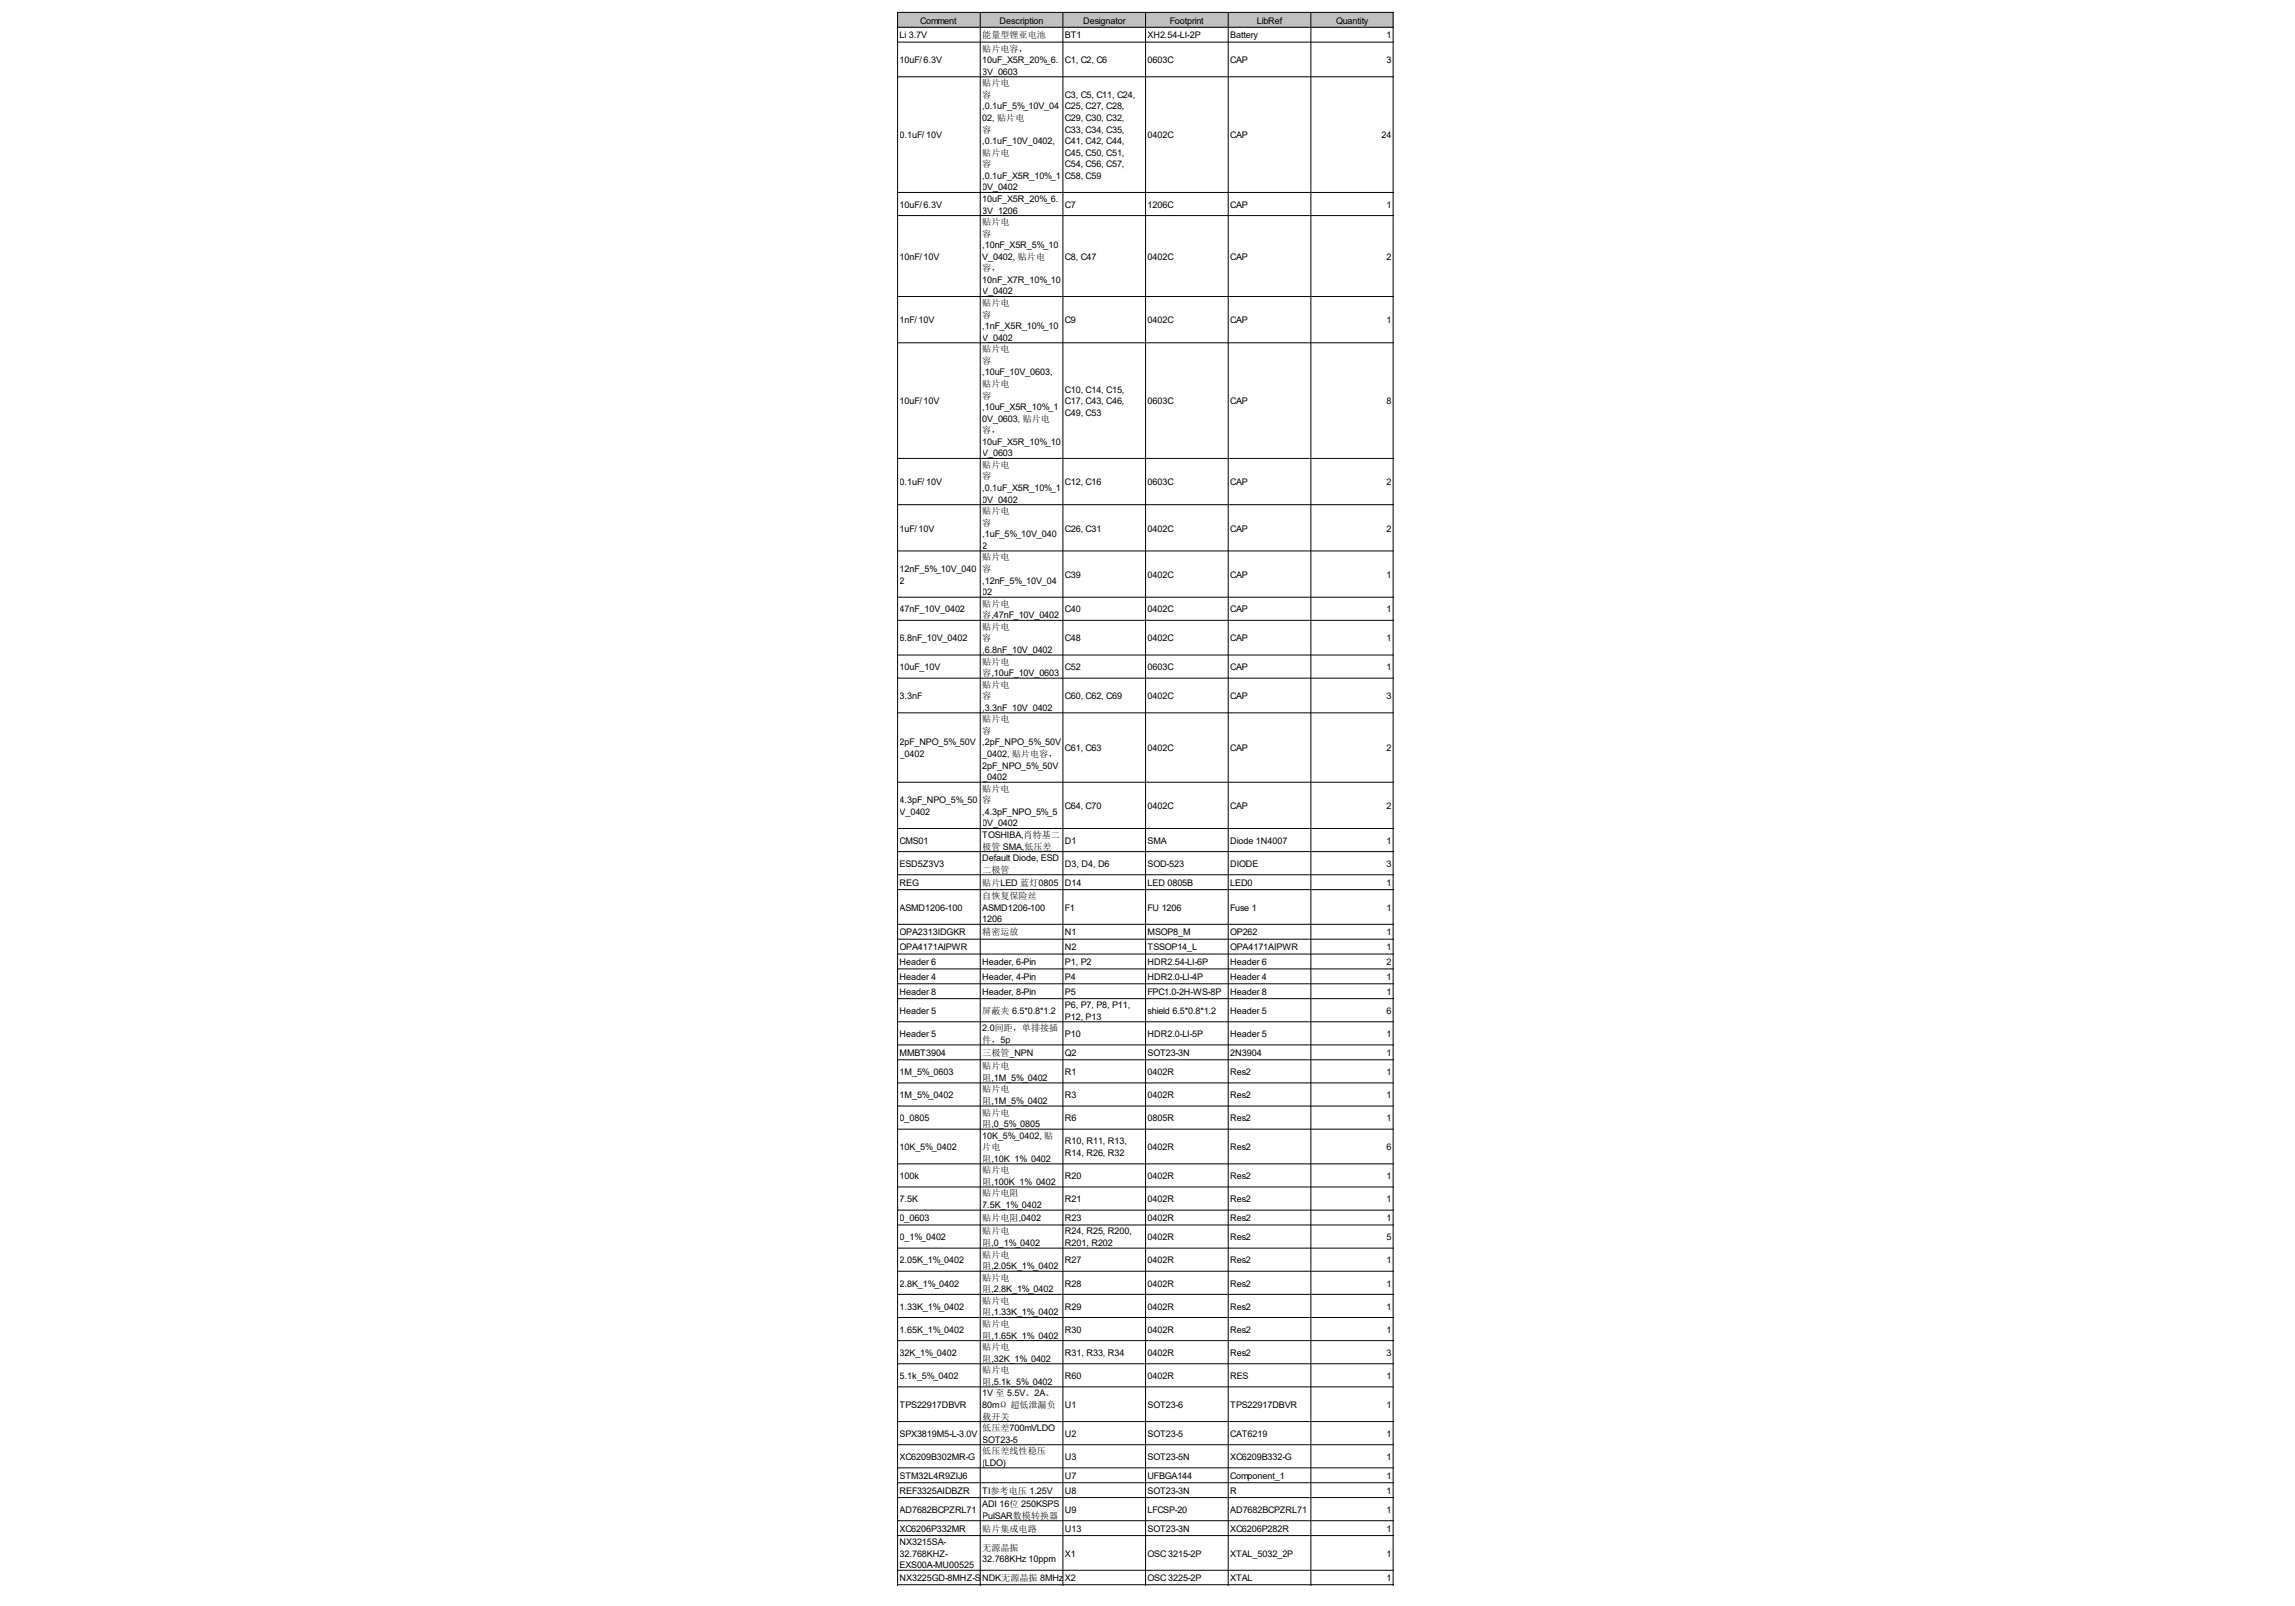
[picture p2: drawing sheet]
<svg xmlns="http://www.w3.org/2000/svg" width="289mm" height="202mm" viewBox="0 0 289 202" stroke-linecap="round" stroke-linejoin="round" font-family="sans-serif">
<defs><g id="words">
<g font-size="1.1">
<text x="113.3" y="4.8">Li 3.7V</text>
<text x="115.9" y="3">Comment</text>
<text x="123.7" y="4.8">能量型锂亚电池</text>
<text x="125.9" y="3">Description</text>
<text x="134.1" y="4.8">BT1</text>
<text x="136.4" y="3">Designator</text>
<text x="144.5" y="4.8">XH2.54-LI-2P</text>
<text x="147.3" y="3">Footprint</text>
<text x="154.9" y="4.8">Battery</text>
<text x="158.2" y="3">LibRef</text>
<text x="168.2" y="3">Quantity</text>
<text x="174.6" y="4.8">1</text>
<text x="113.3" y="8">10uF/ 6.3V</text>
<text x="123.7" y="8">10uF_X5R_20%_6.</text>
<text x="123.7" y="9.4">3V_0603</text>
<text x="123.7" y="6.5">贴片电容，</text>
<text x="123.7" y="10.9">贴片电</text>
<text x="134.1" y="8">C1, C2, C6</text>
<text x="144.5" y="8">0603C</text>
<text x="154.9" y="8">CAP</text>
<text x="174.6" y="8">3</text>
<text x="113.3" y="17.4">0.1uF/ 10V</text>
<text x="123.7" y="13.8">,0.1uF_5%_10V_04</text>
<text x="123.7" y="15.2">02, 贴片电</text>
<text x="123.7" y="12.3">容</text>
<text x="123.7" y="16.7">容</text>
<text x="134.1" y="12.3">C3, C5, C11, C24,</text>
<text x="134.1" y="13.8">C25, C27, C28,</text>
<text x="134.1" y="15.2">C29, C30, C32,</text>
<text x="134.1" y="16.7">C33, C34, C35,</text>
<text x="144.5" y="17.4">0402C</text>
<text x="154.9" y="17.4">CAP</text>
<text x="173.9" y="17.4">24</text>
<text x="123.7" y="18.1">,0.1uF_10V_0402,</text>
<text x="123.7" y="22.5">,0.1uF_X5R_10%_1</text>
<text x="123.7" y="24">0V_0402</text>
<text x="123.7" y="19.6">贴片电</text>
<text x="123.7" y="21.1">容</text>
<text x="134.1" y="18.1">C41, C42, C44,</text>
<text x="134.1" y="19.6">C45, C50, C51,</text>
<text x="134.1" y="21.1">C54, C56, C57,</text>
<text x="134.1" y="22.5">C58, C59</text>
<text x="113.3" y="26.1">10uF/ 6.3V</text>
<text x="123.7" y="25.4">10uF_X5R_20%_6.</text>
<text x="123.7" y="26.9">3V_1206</text>
<text x="123.7" y="28.3">贴片电</text>
<text x="123.7" y="29.8">容</text>
<text x="134.1" y="26.1">C7</text>
<text x="144.5" y="26.1">1206C</text>
<text x="154.9" y="26.1">CAP</text>
<text x="174.6" y="26.1">1</text>
<text x="113.3" y="32.7">10nF/ 10V</text>
<text x="123.7" y="31.2">,10nF_X5R_5%_10</text>
<text x="123.7" y="32.7">V_0402, 贴片电</text>
<text x="123.7" y="35.6">10nF_X7R_10%_10</text>
<text x="123.7" y="34.2">容，</text>
<text x="134.1" y="32.7">C8, C47</text>
<text x="144.5" y="32.7">0402C</text>
<text x="154.9" y="32.7">CAP</text>
<text x="174.6" y="32.7">2</text>
<text x="113.3" y="40.7">1nF/ 10V</text>
<text x="123.7" y="37.1">V_0402</text>
<text x="123.7" y="41.4">,1nF_X5R_10%_10</text>
<text x="123.7" y="38.5">贴片电</text>
<text x="123.7" y="40">容</text>
<text x="134.1" y="40.7">C9</text>
<text x="144.5" y="40.7">0402C</text>
<text x="154.9" y="40.7">CAP</text>
<text x="174.6" y="40.7">1</text>
<text x="123.7" y="42.9">V_0402</text>
<text x="123.7" y="47.3">,10uF_10V_0603,</text>
<text x="123.7" y="44.3">贴片电</text>
<text x="123.7" y="45.8">容</text>
<text x="113.3" y="50.9">10uF/ 10V</text>
<text x="123.7" y="51.6">,10uF_X5R_10%_1</text>
<text x="123.7" y="53.1">0V_0603, 贴片电</text>
<text x="123.7" y="48.7">贴片电</text>
<text x="123.7" y="50.2">容</text>
<text x="134.1" y="49.4">C10, C14, C15,</text>
<text x="134.1" y="50.9">C17, C43, C46,</text>
<text x="134.1" y="52.3">C49, C53</text>
<text x="144.5" y="50.9">0603C</text>
<text x="154.9" y="50.9">CAP</text>
<text x="174.6" y="50.9">8</text>
<text x="123.7" y="56">10uF_X5R_10%_10</text>
<text x="123.7" y="57.4">V_0603</text>
<text x="123.7" y="54.5">容，</text>
<text x="123.7" y="58.9">贴片电</text>
<text x="113.3" y="61.1">0.1uF/ 10V</text>
<text x="123.7" y="61.8">,0.1uF_X5R_10%_1</text>
<text x="123.7" y="63.3">0V_0402</text>
<text x="123.7" y="60.4">容</text>
<text x="123.7" y="64.7">贴片电</text>
<text x="134.1" y="61.1">C12, C16</text>
<text x="144.5" y="61.1">0603C</text>
<text x="154.9" y="61.1">CAP</text>
<text x="174.6" y="61.1">2</text>
<text x="113.3" y="66.9">1uF/ 10V</text>
<text x="113.3" y="72">12nF_5%_10V_040</text>
<text x="123.7" y="67.6">,1uF_5%_10V_040</text>
<text x="123.7" y="69.1">2</text>
<text x="123.7" y="66.2">容</text>
<text x="123.7" y="70.5">贴片电</text>
<text x="123.7" y="72">容</text>
<text x="134.1" y="66.9">C26, C31</text>
<text x="144.5" y="66.9">0402C</text>
<text x="154.9" y="66.9">CAP</text>
<text x="174.6" y="66.9">2</text>
<text x="113.3" y="73.5">2</text>
<text x="113.3" y="77.1">47nF_10V_0402</text>
<text x="123.7" y="73.5">,12nF_5%_10V_04</text>
<text x="123.7" y="74.9">02</text>
<text x="123.7" y="76.4">贴片电</text>
<text x="123.7" y="77.8">容,47nF_10V_0402</text>
<text x="134.1" y="72.7">C39</text>
<text x="134.1" y="77.1">C40</text>
<text x="144.5" y="72.7">0402C</text>
<text x="144.5" y="77.1">0402C</text>
<text x="154.9" y="72.7">CAP</text>
<text x="154.9" y="77.1">CAP</text>
<text x="174.6" y="72.7">1</text>
<text x="174.6" y="77.1">1</text>
<text x="113.3" y="80.7">6.8nF_10V_0402</text>
<text x="123.7" y="82.2">,6.8nF_10V_0402</text>
<text x="123.7" y="79.3">贴片电</text>
<text x="123.7" y="80.7">容</text>
<text x="123.7" y="83.6">贴片电</text>
<text x="134.1" y="80.7">C48</text>
<text x="144.5" y="80.7">0402C</text>
<text x="154.9" y="80.7">CAP</text>
<text x="174.6" y="80.7">1</text>
<text x="113.3" y="84.4">10uF_10V</text>
<text x="113.3" y="88">3.3nF</text>
<text x="123.7" y="89.5">,3.3nF_10V_0402</text>
<text x="123.7" y="85.1">容,10uF_10V_0603</text>
<text x="123.7" y="86.6">贴片电</text>
<text x="123.7" y="88">容</text>
<text x="134.1" y="84.4">C52</text>
<text x="134.1" y="88">C60, C62, C69</text>
<text x="144.5" y="84.4">0603C</text>
<text x="144.5" y="88">0402C</text>
<text x="154.9" y="84.4">CAP</text>
<text x="154.9" y="88">CAP</text>
<text x="174.6" y="84.4">1</text>
<text x="174.6" y="88">3</text>
<text x="113.3" y="93.8">2pF_NPO_5%_50V</text>
<text x="113.3" y="95.3">_0402</text>
<text x="123.7" y="93.8">,2pF_NPO_5%_50V</text>
<text x="123.7" y="95.3">_0402, 贴片电容，</text>
<text x="123.7" y="90.9">贴片电</text>
<text x="123.7" y="92.4">容</text>
<text x="134.1" y="94.6">C61, C63</text>
<text x="144.5" y="94.6">0402C</text>
<text x="154.9" y="94.6">CAP</text>
<text x="174.6" y="94.6">2</text>
<text x="113.3" y="101.1">4.3pF_NPO_5%_50</text>
<text x="123.7" y="96.7">2pF_NPO_5%_50V</text>
<text x="123.7" y="98.2">_0402</text>
<text x="123.7" y="99.7">贴片电</text>
<text x="123.7" y="101.1">容</text>
<text x="134.1" y="101.8">C64, C70</text>
<text x="144.5" y="101.8">0402C</text>
<text x="154.9" y="101.8">CAP</text>
<text x="174.6" y="101.8">2</text>
<text x="113.3" y="102.6">V_0402</text>
<text x="113.3" y="106.2">CMS01</text>
<text x="123.7" y="102.6">,4.3pF_NPO_5%_5</text>
<text x="123.7" y="104">0V_0402</text>
<text x="123.7" y="105.5">TOSHIBA,肖特基二</text>
<text x="123.7" y="106.9">极管 SMA,低压差</text>
<text x="134.1" y="106.2">D1</text>
<text x="144.5" y="106.2">SMA</text>
<text x="154.9" y="106.2">Diode 1N4007</text>
<text x="174.6" y="106.2">1</text>
<text x="113.3" y="109.1">ESD5Z3V3</text>
<text x="113.3" y="111.5">REG</text>
<text x="123.7" y="108.4">Default Diode, ESD</text>
<text x="123.7" y="109.8">二极管</text>
<text x="123.7" y="111.5">贴片LED 蓝灯0805</text>
<text x="123.7" y="113.2">自恢复保险丝</text>
<text x="134.1" y="109.1">D3, D4, D6</text>
<text x="134.1" y="111.5">D14</text>
<text x="144.5" y="109.1">SOD-523</text>
<text x="144.5" y="111.5">LED 0805B</text>
<text x="154.9" y="109.1">DIODE</text>
<text x="154.9" y="111.5">LED0</text>
<text x="174.6" y="109.1">3</text>
<text x="174.6" y="111.5">1</text>
<text x="113.3" y="114.6">ASMD1206-100</text>
<text x="113.3" y="117.7">OPA2313IDGKR</text>
<text x="113.3" y="119.6">OPA4171AIPWR</text>
<text x="123.7" y="114.6">ASMD1206-100</text>
<text x="123.7" y="116.1">1206</text>
<text x="123.7" y="117.7">精密运放</text>
<text x="134.1" y="114.6">F1</text>
<text x="134.1" y="117.7">N1</text>
<text x="134.1" y="119.6">N2</text>
<text x="144.5" y="114.6">FU 1206</text>
<text x="144.5" y="117.7">MSOP8_M</text>
<text x="144.5" y="119.6">TSSOP14_L</text>
<text x="154.9" y="114.6">Fuse 1</text>
<text x="154.9" y="117.7">OP262</text>
<text x="154.9" y="119.6">OPA4171AIPWR</text>
<text x="174.6" y="114.6">1</text>
<text x="174.6" y="117.7">1</text>
<text x="174.6" y="119.6">1</text>
<text x="113.3" y="121.5">Header 6</text>
<text x="113.3" y="123.4">Header 4</text>
<text x="113.3" y="125.2">Header 8</text>
<text x="123.7" y="121.5">Header, 6-Pin</text>
<text x="123.7" y="123.4">Header, 4-Pin</text>
<text x="123.7" y="125.2">Header, 8-Pin</text>
<text x="134.1" y="121.5">P1, P2</text>
<text x="134.1" y="123.4">P4</text>
<text x="134.1" y="125.2">P5</text>
<text x="144.5" y="121.5">HDR2.54-LI-6P</text>
<text x="144.5" y="123.4">HDR2.0-LI-4P</text>
<text x="144.5" y="125.2">FPC1.0-2H-WS-8P</text>
<text x="154.9" y="121.5">Header 6</text>
<text x="154.9" y="123.4">Header 4</text>
<text x="154.9" y="125.2">Header 8</text>
<text x="174.6" y="121.5">2</text>
<text x="174.6" y="123.4">1</text>
<text x="174.6" y="125.2">1</text>
<text x="113.3" y="127.6">Header 5</text>
<text x="113.3" y="130.5">Header 5</text>
<text x="123.7" y="129.8">2.0间距，单排接插</text>
<text x="123.7" y="127.6">屏蔽夹 6.5*0.8*1.2</text>
<text x="123.7" y="131.3">件，5p</text>
<text x="134.1" y="126.9">P6, P7, P8, P11,</text>
<text x="134.1" y="128.3">P12, P13</text>
<text x="134.1" y="130.5">P10</text>
<text x="144.5" y="127.6">shield 6.5*0.8*1.2</text>
<text x="144.5" y="130.5">HDR2.0-LI-5P</text>
<text x="154.9" y="127.6">Header 5</text>
<text x="154.9" y="130.5">Header 5</text>
<text x="174.6" y="127.6">6</text>
<text x="174.6" y="130.5">1</text>
<text x="113.3" y="132.9">MMBT3904</text>
<text x="113.3" y="135.3">1M_5%_0603</text>
<text x="123.7" y="132.9">三极管_NPN</text>
<text x="123.7" y="134.6">贴片电</text>
<text x="123.7" y="136">阻,1M_5%_0402</text>
<text x="123.7" y="137.5">贴片电</text>
<text x="134.1" y="132.9">Q2</text>
<text x="134.1" y="135.3">R1</text>
<text x="144.5" y="132.9">SOT23-3N</text>
<text x="144.5" y="135.3">0402R</text>
<text x="154.9" y="132.9">2N3904</text>
<text x="154.9" y="135.3">Res2</text>
<text x="174.6" y="132.9">1</text>
<text x="174.6" y="135.3">1</text>
<text x="113.3" y="138.2">1M_5%_0402</text>
<text x="113.3" y="141.1">0_0805</text>
<text x="123.7" y="143.3">10K_5%_0402, 贴</text>
<text x="123.7" y="139">阻,1M_5%_0402</text>
<text x="123.7" y="140.4">贴片电</text>
<text x="123.7" y="141.9">阻,0_5%_0805</text>
<text x="134.1" y="138.2">R3</text>
<text x="134.1" y="141.1">R6</text>
<text x="144.5" y="138.2">0402R</text>
<text x="144.5" y="141.1">0805R</text>
<text x="154.9" y="138.2">Res2</text>
<text x="154.9" y="141.1">Res2</text>
<text x="174.6" y="138.2">1</text>
<text x="174.6" y="141.1">1</text>
<text x="113.3" y="144.8">10K_5%_0402</text>
<text x="113.3" y="148.4">100k</text>
<text x="123.7" y="144.8">片电</text>
<text x="123.7" y="146.2">阻,10K_1%_0402</text>
<text x="123.7" y="147.7">贴片电</text>
<text x="123.7" y="149.1">阻,100K_1%_0402</text>
<text x="134.1" y="144">R10, R11, R13,</text>
<text x="134.1" y="145.5">R14, R26, R32</text>
<text x="134.1" y="148.4">R20</text>
<text x="144.5" y="144.8">0402R</text>
<text x="144.5" y="148.4">0402R</text>
<text x="154.9" y="144.8">Res2</text>
<text x="154.9" y="148.4">Res2</text>
<text x="174.6" y="144.8">6</text>
<text x="174.6" y="148.4">1</text>
<text x="113.3" y="151.3">7.5K</text>
<text x="113.3" y="153.7">0_0603</text>
<text x="123.7" y="152.1">7.5K_1%_0402</text>
<text x="123.7" y="150.6">贴片电阻</text>
<text x="123.7" y="153.7">贴片电阻,0402</text>
<text x="123.7" y="155.4">贴片电</text>
<text x="134.1" y="151.3">R21</text>
<text x="134.1" y="153.7">R23</text>
<text x="134.1" y="155.4">R24, R25, R200,</text>
<text x="144.5" y="151.3">0402R</text>
<text x="144.5" y="153.7">0402R</text>
<text x="154.9" y="151.3">Res2</text>
<text x="154.9" y="153.7">Res2</text>
<text x="174.6" y="151.3">1</text>
<text x="174.6" y="153.7">1</text>
<text x="113.3" y="156.1">0_1%_0402</text>
<text x="113.3" y="159">2.05K_1%_0402</text>
<text x="113.3" y="161.9">2.8K_1%_0402</text>
<text x="123.7" y="156.8">阻,0_1%_0402</text>
<text x="123.7" y="158.3">贴片电</text>
<text x="123.7" y="159.7">阻,2.05K_1%_0402</text>
<text x="123.7" y="161.2">贴片电</text>
<text x="134.1" y="156.8">R201, R202</text>
<text x="134.1" y="159">R27</text>
<text x="134.1" y="161.9">R28</text>
<text x="144.5" y="156.1">0402R</text>
<text x="144.5" y="159">0402R</text>
<text x="144.5" y="161.9">0402R</text>
<text x="154.9" y="156.1">Res2</text>
<text x="154.9" y="159">Res2</text>
<text x="154.9" y="161.9">Res2</text>
<text x="174.6" y="156.1">5</text>
<text x="174.6" y="159">1</text>
<text x="174.6" y="161.9">1</text>
<text x="113.3" y="164.8">1.33K_1%_0402</text>
<text x="113.3" y="167.8">1.65K_1%_0402</text>
<text x="123.7" y="162.7">阻,2.8K_1%_0402</text>
<text x="123.7" y="164.1">贴片电</text>
<text x="123.7" y="165.6">阻,1.33K_1%_0402</text>
<text x="123.7" y="167">贴片电</text>
<text x="134.1" y="164.8">R29</text>
<text x="134.1" y="167.8">R30</text>
<text x="144.5" y="164.8">0402R</text>
<text x="144.5" y="167.8">0402R</text>
<text x="154.9" y="164.8">Res2</text>
<text x="154.9" y="167.8">Res2</text>
<text x="174.6" y="164.8">1</text>
<text x="174.6" y="167.8">1</text>
<text x="113.3" y="170.7">32K_1%_0402</text>
<text x="113.3" y="173.6">5.1k_5%_0402</text>
<text x="123.7" y="168.5">阻,1.65K_1%_0402</text>
<text x="123.7" y="169.9">贴片电</text>
<text x="123.7" y="171.4">阻,32K_1%_0402</text>
<text x="123.7" y="172.8">贴片电</text>
<text x="134.1" y="170.7">R31, R33, R34</text>
<text x="134.1" y="173.6">R60</text>
<text x="144.5" y="170.7">0402R</text>
<text x="144.5" y="173.6">0402R</text>
<text x="154.9" y="170.7">Res2</text>
<text x="154.9" y="173.6">RES</text>
<text x="174.6" y="170.7">3</text>
<text x="174.6" y="173.6">1</text>
<text x="113.3" y="177.2">TPS22917DBVR</text>
<text x="123.7" y="175.8">1V 至 5.5V、2A、</text>
<text x="123.7" y="177.2">80mΩ 超低泄漏负</text>
<text x="123.7" y="174.3">阻,5.1k_5%_0402</text>
<text x="123.7" y="178.7">载开关</text>
<text x="134.1" y="177.2">U1</text>
<text x="144.5" y="177.2">SOT23-6</text>
<text x="154.9" y="177.2">TPS22917DBVR</text>
<text x="174.6" y="177.2">1</text>
<text x="113.3" y="180.9">SPX3819M5-L-3.0V</text>
<text x="113.3" y="183.8">XC6209B302MR-G</text>
<text x="123.7" y="181.6">SOT23-5</text>
<text x="123.7" y="184.5">(LDO)</text>
<text x="123.7" y="180.1">低压差700mVLDO</text>
<text x="123.7" y="183">低压差线性稳压</text>
<text x="134.1" y="180.9">U2</text>
<text x="134.1" y="183.8">U3</text>
<text x="144.5" y="180.9">SOT23-5</text>
<text x="144.5" y="183.8">SOT23-5N</text>
<text x="154.9" y="180.9">CAT6219</text>
<text x="154.9" y="183.8">XC6209B332-G</text>
<text x="174.6" y="180.9">1</text>
<text x="174.6" y="183.8">1</text>
<text x="113.3" y="186.2">STM32L4R9ZIJ6</text>
<text x="113.3" y="188">REF3325AIDBZR</text>
<text x="113.3" y="190.4">AD7682BCPZRL71</text>
<text x="123.7" y="188">TI参考电压 1.25V</text>
<text x="123.7" y="189.7">ADI 16位 250KSPS</text>
<text x="123.7" y="191.1">PulSAR数模转换器</text>
<text x="134.1" y="186.2">U7</text>
<text x="134.1" y="188">U8</text>
<text x="134.1" y="190.4">U9</text>
<text x="144.5" y="186.2">UFBGA144</text>
<text x="144.5" y="188">SOT23-3N</text>
<text x="144.5" y="190.4">LFCSP-20</text>
<text x="154.9" y="186.2">Component_1</text>
<text x="154.9" y="188">R</text>
<text x="154.9" y="190.4">AD7682BCPZRL71</text>
<text x="174.6" y="186.2">1</text>
<text x="174.6" y="188">1</text>
<text x="174.6" y="190.4">1</text>
<text x="113.3" y="192.8">XC6206P332MR</text>
<text x="113.3" y="194.5">NX3215SA-</text>
<text x="113.3" y="195.9">32.768KHZ-</text>
<text x="113.3" y="197.4">EXS00A-MU00525</text>
<text x="123.7" y="196.7">32.768KHz 10ppm</text>
<text x="123.7" y="192.8">贴片集成电路</text>
<text x="123.7" y="195.2">无源晶振</text>
<text x="134.1" y="192.8">U13</text>
<text x="134.1" y="195.9">X1</text>
<text x="144.5" y="192.8">SOT23-3N</text>
<text x="144.5" y="195.9">OSC 3215-2P</text>
<text x="154.9" y="192.8">XC6206P282R</text>
<text x="154.9" y="195.9">XTAL_5032_2P</text>
<text x="174.6" y="192.8">1</text>
<text x="174.6" y="195.9">1</text>
<text x="113.3" y="199">NX3225GD-8MHZ-S</text>
<text x="123.5" y="199">TNDKRA-3</text>
<text x="124.2" y="199">D-C无源晶振 8MHz</text>
<text x="134.1" y="199">X2</text>
<text x="144.5" y="199">OSC 3225-2P</text>
<text x="154.9" y="199">XTAL</text>
<text x="174.6" y="199">1</text>
</g>
</g></defs>
<g fill="#c0c0c0">
<path d="M113 1.6h10.5v1.9h-10.5z" fill-rule="evenodd"/>
<path d="M123.4 1.6h10.5v1.9h-10.5z" fill-rule="evenodd"/>
<path d="M133.8 1.6h10.5v1.9h-10.5z" fill-rule="evenodd"/>
<path d="M144.2 1.6h10.5v1.9h-10.5z" fill-rule="evenodd"/>
<path d="M154.6 1.6h10.5v1.9h-10.5z" fill-rule="evenodd"/>
<path d="M165 1.6h10.5v1.9h-10.5z" fill-rule="evenodd"/>
</g>
<g fill="none" stroke="#000" stroke-width=".13">
<path d="M113 3.4h62.5M113 5.3h62.5M113 9.7h62.5M123.4 1.6v198M133.8 1.6v198M144.2 1.6v198M154.6 1.6v198M165 1.6v198M175.4 1.6v198M175.5 1.6h-62.5v198M113 24.2h62.5M113 27.1h62.5"/>
<path d="M113 37.3h62.5M113 43.1h62.5M113 57.7h62.5M113 63.5h62.5M113 69.3h62.5M113 75.2h62.5M113 78.1h62.5M113 82.4h62.5M113 85.4h62.5M113 89.7h62.5M113 98.5h62.5M113 104.3h62.5"/>
<path d="M113 107.2h62.5M113 110.1h62.5M113 112h62.5M113 116.3h62.5M113 118.2h62.5M113 120.1h62.5M113 122h62.5M113 123.8h62.5M113 125.7h62.5M113 128.6h62.5M113 131.5h62.5M113 133.4h62.5"/>
<path d="M113 136.3h62.5M113 139.2h62.5M113 142.1h62.5M113 146.5h62.5M113 149.4h62.5M113 152.3h62.5M113 154.2h62.5M113 157.1h62.5M113 160h62.5M113 162.9h62.5M113 165.8h62.5M113 168.7h62.5"/>
<path d="M113 171.7h62.5M113 174.6h62.5M113 178.9h62.5M113 181.8h62.5M113 184.8h62.5M113 186.6h62.5M113 188.5h62.5M113 191.4h62.5M113 193.3h62.5M113 197.6h62.5M113 199.5h62.5"/>
</g>
<use href="#words"/>
</svg>
